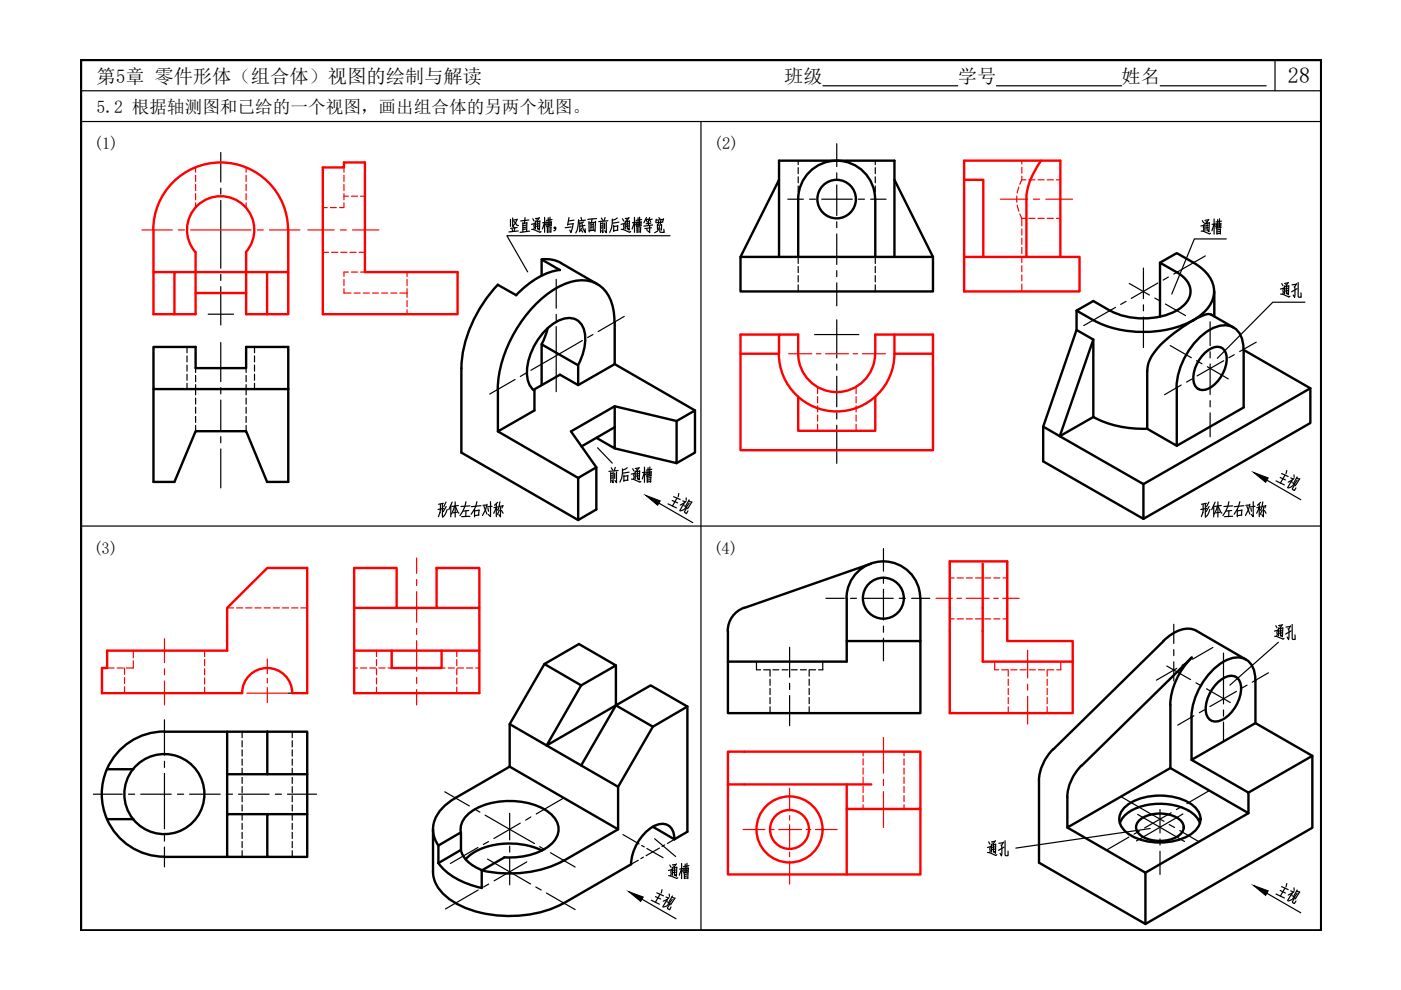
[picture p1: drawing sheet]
<svg xmlns="http://www.w3.org/2000/svg" width="297mm" height="210mm" viewBox="0 0 297 210" stroke-linecap="round" stroke-linejoin="round" font-family="sans-serif">
<defs><g id="words">
<text font-size="8.4" x="269.5" y="193">主视</text>
<g font-size="7.9">
<text x="269.5" y="105.1">主视</text>
<text x="140.8" y="110.1">主视</text>
<text x="137.2" y="194">主视</text>
</g>
<g font-size="7.1">
<text x="128.1" y="103.7">前后通槽</text>
<text x="140.8" y="187.7">通槽</text>
</g>
<g font-size="6.6">
<text x="106.9" y="50.4">竖直通槽，与底面前后通槽等宽</text>
<text x="253.6" y="50.8">通槽</text>
<text x="270.6" y="64.2">通孔</text>
<text x="92.1" y="110.8">形体左右对称</text>
<text x="253.6" y="110.8">形体左右对称</text>
<text x="269.2" y="136.9">通孔</text>
<text x="208.5" y="182.7">通孔</text>
</g>
<text font-size="4.7" x="273.1" y="17.6">28</text>
<g font-size="4.1">
<text x="20.5" y="17.6">第5章 零件形体（组合体）视图的绘制与解读</text>
<text x="166.3" y="17.6">班级</text>
<text x="203.1" y="17.6">学号</text>
<text x="237.8" y="17.6">姓名</text>
</g>
<text font-size="3.7" x="20.5" y="23.9">5.2 根据轴测图和已给的一个视图，画出组合体的另两个视图。</text>
<g font-size="3.5">
<text x="19.9" y="31.7">(1)</text>
<text x="151.4" y="31.7">(2)</text>
<text x="19.8" y="117.4">(3)</text>
<text x="151.2" y="117.4">(4)</text>
</g>
</g></defs>
<!-- layer: 0 -->
<path d="M17.2 12.7h262.9v184.6h-262.9z" fill="none" stroke="#000" stroke-width=".51"/>
<g fill="none" stroke="#000" stroke-width=".25">
<path d="M17.2 19.2h262.9M174.5 18.2h28.6M211.3 18.2h26.5M246 18.2h22.5M270.3 12.7v6.5M17.2 25.8h262.9M148.6 25.8v171.5M142.1 50h-34.6l4.4 7.6M260 50.7h-6.8l-4.8 11.6M44.1 66.6h5.4M172.7 70.9h9.4M276.7 64.1h-6.8l-11.8 11.9"/>
<path d="M126.7 94.9l3.1 3.3M17.2 111.5h262.9M271 136.2l-10.2 9.1M65.1 142.9v4.1h-4M191.1 159.4h4v4M201.4 147.1v4.1h4.1M138.8 177.8l4.4 3.8M241.2 172.7l9.9 5.7M243.9 175.7l-28.5 4.1M250.8 172.6l-9.9 5.7"/>
</g>
<path d="M136.9 105l3.1 1.2-.6 .9zM265.8 100.1l3.1 1.2-.6 1zM133.3 189l3.1 1.2-.6 .9zM265.8 187.7l3.1 1.2-.6 1z" fill="#000" stroke="#000" stroke-width=".21"/>
<g fill="none" stroke="#000" stroke-width=".51">
<path d="M165.2 38.1v-4h24.4v20.4M189.6 38.1l8.2 16.4v7.3h-40.8v-7.3h40.8M114.8 55h1.9l1.7 .5 8.3 4.8M118.7 57.2a15.9 15.9 0 0 0-9.3 5.4M118.7 57.3l-3.9-2.3v3.4M157 54.5l8.2-16.4v16.4M169.2 42.2v12.3M169.2 42.2a8.1 8.1 0 0 1 8.2-8.1 8.1 8.1 0 0 1 8.1 8.1M185.6 42.2v12.3M245.9 55.7l3.6-2 3.6 2M253 55.7a7.6 7.6 0 0 1 4.4 6.1 6.8 6.8 0 0 1-3.2 5.3 22.9 22.9 0 0 1-18.5 2.4l-2.7-1-1.2-.6M97.8 78.1v17.9l24.8 14.3 3.8-2.3v-8.9l-5.3-7.6 9.2-5.4 13.2 3.2v8.9l-13.2-3.1"/>
<path d="M109.5 62.6l-3.9-2.3a27.6 27.6 0 0 0-7.8 17.8M116.1 69.6l-.5 1.7-.8 1.7M122.6 77.5a9.9 9.9 0 0 0 1-8.1 3.5 3.5 0 0 0-5.3-1.4 13.2 13.2 0 0 0-6.5 12.1 4 4 0 0 0 1.5 2.7M130.3 68.3a9.2 9.2 0 0 0-3.2-7.8 7.6 7.6 0 0 0-7.8-.1 25.3 25.3 0 0 0-11.7 12.9 23.5 23.5 0 0 0-2.1 9.3M130.3 68.3v8.9l-7.7 4.4M130.3 77.2l17 9.8M228.2 70l3.6 2-7.1 20.5-3.5-2M228.2 65.9v4.1l-7 20.5v7.3l21.2 12.2M231.8 72v16.4M245.9 67.2v-11.5l3.6 2a4.5 4.5 0 0 1 2.7 5.3 7.3 7.3 0 0 1-4.8 3.8 16.2 16.2 0 0 1-12.1-.9l-3.5-2.1-3.6 2.1 3.6 2M255.2 75.1a3.4 3.4 0 0 1 3.8-1.3 3.4 3.4 0 0 1 .8 3.9 6.7 6.7 0 0 1-4.6 5 2.11 2.11 0 0 1-2.2-2.5 7.9 7.9 0 0 1 2.2-5.1zM257.5 61.8v5.3"/>
<path d="M261.6 69.5l-5.1-2.9a8.6 8.6 0 0 0-4.2 1.7 24.9 24.9 0 0 0-8.3 7.5l-.5 1.2-.3 1.6v12.3l6.3 3.6v-12.3M263.6 74.1a4.6 4.6 0 0 0-3.2-5.1 7.3 7.3 0 0 0-5.8 2.3 15.8 15.8 0 0 0-5.1 10.9M263.7 74.2l14.1 8.1-35.4 20.3-17.7-10.1 7.1-4.1M263.7 74.1v12.3l-14.2 8.1M32.5 82.5v19.7h4.5l4.5-10.8h10.7l4.4 10.8h4.5v-28.6h-8.9v4.4h-10.7v-4.4h-9v8.9h28.6M105.6 82.5v9l7.7-4.5v-4.2M105.6 91.5l17 9.8M114.8 81.6v-8.6l7.8 4.5v4.1l-3.9-2.2-5.6 3.3M126.4 99.1l-3.8 2.2v9M130.3 90.6v4.5l-3.9-2.3M130.3 86.1v4.5M130.3 90.6l-7 4"/>
<path d="M143.5 89.3l3.8-2.3v9l-3.8 2.2M231.8 88.4a22 22 0 0 0 11.4 2.5M277.8 82.3v7.4l-35.4 20.3v-7.4M184.7 119.5l-26.9 9.4M154.3 133.8v6.5M157.8 128.8a5.2 5.2 0 0 0-3.5 5M179.5 126.8a7.8 7.8 0 0 1 7.8-7.8 7.8 7.8 0 0 1 7.8 7.8M179.5 126.9v13.4h-25.2v10.9h40.8v-15.3h-15.6M195.1 126.9v9M246.7 136l-23.4 22.9M252.7 139.4a15.3 15.3 0 0 0-4.6 10M252.7 139.4l-23.4 22.9"/>
<path d="M253.6 133.7a5 5 0 0 0-5.3 .9l-1.7 1.3M253.7 133.8l10.5 6.1M34.8 155.1a13.3 13.3 0 0 0-13.2 13.3 13.3 13.3 0 0 0 13.2 13.2M34.9 155.1h21.8v9.1h8.4v-9.1h-8.4M48.2 155.1v9.1h8.5M108.1 153.5l15.1 8.8M115.4 140.8l7.8 4.5 7.4-4.2-7.8-4.5-7.4 4.2-7.3 12.7v9l-11.6 6.7M130.6 149.5l-7.4 12.8 7.8 4.5 7.4-12.7M130.6 141.1v8.4l7.4-4.2 7.7 4.5-7.3 4.3-7.8-4.6-14.7 8.6 7.3-12.8M145.7 149.8v26.5l-2.7 1.7M223.3 158.8a10.1 10.1 0 0 0-3 6.7M248.1 149.5v13.3l-21.8 12.7v-6.5a9.8 9.8 0 0 1 3-6.7"/>
<path d="M257.8 145.1a4.3 4.3 0 0 1 3.7-1.8 2.55 2.55 0 0 1 1.6 3 7.9 7.9 0 0 1-4.7 6.6 2.12 2.12 0 0 1-2.8-2.2 7.9 7.9 0 0 1 2.2-5.6zM266.2 144.2a4.3 4.3 0 0 0-3.1-4.8 7 7 0 0 0-5.5 2.2 15.1 15.1 0 0 0-5 10.4v9.1l13.6-7.8v-9.1M266.2 153.3l12 7v15.2l-35.3 20.4M22.7 163.1h5.6M22.7 173.7h5.6M48.2 164.2v8.4M56.7 172.6h-8.5v9.1h8.5M56.7 172.6h8.4v9.1h-8.4zM65.1 164.2v8.4M91.8 175.8v9.1M92.9 179.3l4.8-2.8v3.7l-4.8 2.8zM96.6 169.2a8.2 8.2 0 0 0-4.8 6.5 6 6 0 0 0 1.1 3.5"/>
<path d="M97.7 176.5a4.6 4.6 0 0 1 2.7-4.8 15.9 15.9 0 0 1 15.9 .4 4.2 4.2 0 0 1-.1 7.5 14.6 14.6 0 0 1-9.3 2.2M108.1 162.5l22.9 13.3v-9M131 175.8l-11.5 6.7M138.4 175.3l4.6 2.7M143 177.9a2.75 2.75 0 0 0-3-3.2 8.6 8.6 0 0 0-5.7 5.8l-.5 2.8-14.3 8.2M220.3 165.5v17.4l22.6 13v-10.9l-16.6-9.5M237.4 174.5a6.5 6.5 0 0 1 4.9-3.6 12.8 12.8 0 0 1 10.8 1.8l.8 .9 .5 .9M238.7 170.9a12.7 12.7 0 0 1 14.4 0 3.3 3.3 0 0 1 0 5.5 12.7 12.7 0 0 1-14.4 0 3.3 3.3 0 0 1 0-5.5zM241.7 173.8a7.5 7.5 0 0 1 8.4 0 2.07 2.07 0 0 1 .9 2 2.07 2.07 0 0 1-1.5 1.6 7.7 7.7 0 0 1-7.8-.4 1.95 1.95 0 0 1 0-3.2zM252.6 161.1l12.1 6.9v4.4l-16.6-9.6M264.7 172.4l-21.8 12.6M278.2 160.3l-13.5 7.7"/>
<path d="M34.9 181.7h13.3M91.8 184.8a8.1 8.1 0 0 0 4.7 6.6 25.4 25.4 0 0 0 23 .1M92.9 183a15 15 0 0 0 9.2 5.3M97.7 180.2a6.6 6.6 0 0 0 4.5 4.3M106.9 181.8l-4.8 2.8v3.7M114.9 180.3a16.1 16.1 0 0 0-15 .8l-1.2 1.1M119.5 182.4a25.3 25.3 0 0 1-17.4 2.1"/>
<circle cx="177.4" cy="42.2" r="4.1"/>
<circle cx="187.3" cy="126.8" r="4.3"/>
<circle cx="34.8" cy="168.4" r="8.5"/>
</g>
<g fill="none" stroke="#000" stroke-width=".25">
<path d="M169.2 34.1v.8M169.2 35.5v1.3M169.2 37.5v1.3M169.2 39.4v1.3M185.6 34.1v.8M185.6 35.5v1.3M185.6 37.5v1.3M185.6 39.4v1.3M169.2 41.4v.8M169.2 54.5v1.4M169.2 56.5v1.3M169.2 58.4v1.4"/>
<path d="M185.6 41.4v.8M185.6 54.5v1.4M185.6 56.5v1.3M185.6 58.4v1.4M39.7 73.6v1.2M39.7 75.5v1.2M39.7 77.4v1.3M39.7 79.4v1.2M41.5 78v1M41.5 79.6v1.3M52.2 78v1M52.2 79.6v1.3"/>
<path d="M54 73.6v1.2M54 75.5v1.2M54 77.4v1.3M54 79.4v1.2M169.2 60.4v1.4M185.6 60.4v1.4M39.7 81.3v1.2M41.5 81.6v2.1M41.5 84.4v1.3M41.5 86.3v1.3M41.5 88.3v1.3M41.5 90.2v1.2"/>
<path d="M52.2 81.6v2.1M52.2 84.4v1.3M52.2 86.3v1.3M52.2 88.3v1.3M52.2 90.2v1.2M54 81.3v1.2M51.3 155.1v1.3M51.3 157v1.4M51.3 159v1.3M62 155.1v1.3M62 157v1.4M62 159v1.3"/>
<path d="M160.4 140.3v1.7h.9M161.9 142h1.3M163.3 142v1.4M163.3 144v1.3M163.3 146v1.3M163.3 147.9v1.3M163.3 149.8v1.4M163.9 142h1.2M165.8 142h1.3M167.8 142h1.2M169.7 142h1.3M171.6 142v1.4"/>
<path d="M171.6 144v1.3M171.6 146v1.3M171.6 147.9v1.3M171.6 149.8v1.4M171.6 142h1.3M174.4 140.3v1.7h-.8M51.3 160.9v1.3M51.3 162.9v1.3M51.3 164.8v1.3M51.3 166.8v1.2M51.3 168.7v1.3M51.3 170.7v1.2"/>
<path d="M51.3 172.6v1.3M51.3 174.6v1.2M51.3 176.5v1.3M51.3 178.4v1.3M62 160.9v1.3M62 162.9v1.3M62 164.8v1.3M62 166.8v1.2M62 168.7v1.3M62 170.7v1.2M62 172.6v1.3M62 174.6v1.2"/>
<path d="M62 176.5v1.3M62 178.4v1.3M51.3 180.4v1.3M62 180.4v1.3"/>
</g>
<g fill="none" stroke="#000" stroke-width=".25">
<path d="M46.8 32.3v6.3M46.8 39.9v1.3M177.4 30.5v4.8M177.4 36.6v1.3M177.4 39.2v6.5M46.8 42.5v14.4M46.8 58.2v1.3M117.9 59.2v6.1M167 42.2h3.3M171.6 42.2h1.3M174.2 42.2h6.5M177.4 47v1.3"/>
<path d="M177.4 49.6v6.5M177.4 57.4v1.3M177.4 60v4.8M182 42.2h1.3M184.6 42.2h3.3M242.4 56.8v6.5M247.7 58.7l-1.1 .7M255.6 54.3l-6.7 3.8M46.8 60.8v8.1M46.8 72.6v8.3M111.4 79.1l-1.1 .7M117.9 69.2v13.8"/>
<path d="M117.9 66.7v1.3M123.5 72.2l-10.9 6.3M125.7 70.9l-1.1 .7M132.4 67.1l-5.6 3.2M177.4 67.8v8.1M177.4 77.2v1.3M177.4 79.8v6.5M236.5 65.2l-6.7 3.8M238.7 63.9l-1.1 .6M239.4 60.1l4.3 2.5M242.4 64.6v1.3M242.4 67.2v6.5"/>
<path d="M244.8 63.2l1.1 .6M245.5 60l-5.7 3.3M247.1 64.5l4.3 2.4M248.1 73.3l4.5 2.5M253.7 76.5l1.1 .6M256 77.8l4.4 2.5M256.6 68.2v5.1M256.6 74.6v1.3M256.6 77.2v6.4M259.4 76.5l-5.6 3.2M261.7 75.2l-1.2 .6M266.3 72.5l-3.5 2"/>
<path d="M46.8 82.2v1.3M46.8 84.8v6.5M46.8 92.6v1.3M46.8 95.2v8.2M109.2 80.5l-5.4 3.1M177.4 87.6v1.2M177.4 90.2v8M250.4 81.6l-3.5 2.1M252.7 80.4l-1.1 .6M256.6 84.9v1.4M256.6 87.5v5.1M187.3 116.3v4.8"/>
<path d="M167.4 137.2v6.4M175.1 126.9h3.9M180.3 126.9h1.3M182.9 126.9h6.5M187.3 122.4v1.3M187.3 125v6.5M187.3 132.7v1.4M187.3 135.3v4.8M190.7 126.9h1.3M193.3 126.9h3.8M248.9 132.4v4M248.9 137.7v1.3"/>
<path d="M257.2 137.3l-4.4 2.5M259.4 138.5v10.8M34.9 152.6v7.5M167.4 144.9v1.3M167.4 147.5v6.4M247.4 141.2l5 2.9M248.9 140.3v4.1M249.5 141.7l-4.3 2.5M251.7 140.4l-1.1 .7M253.1 151.8l-3.4 1.9M253.6 144.8l1.1 .6M255.4 150.5l-1.1 .6"/>
<path d="M255.8 146l5 3M259.4 150.5v1.3M259.4 153.1v4.1M262.2 146.6l-5.7 3.2M264.4 145.3l-1.1 .6M268.9 142.6l-3.4 2M19.8 168.4h6.1M27.2 168.4h1.4M29.8 168.4h6.5M34.9 164v11.7M34.9 161.4v1.3M34.9 177v1.3"/>
<path d="M34.9 179.6v4.2M37.6 168.4h1.3M40.2 168.4h6.5M48 168.4h1.3M50.6 168.4h6.5M58.4 168.4h1.3M60.9 168.4h6.2M94.3 167.9l5.2 3M100.6 171.5l1.2 .7M101.3 179.7l-5.8 3.4M102.9 172.8l10.4 6M103.6 178.4l-1.1 .7"/>
<path d="M108.1 172.5v5.6M108.1 179.4v1.3M110.3 174.5l-5.6 3.3M112.6 173.2l-1.2 .7M114.4 179.5l1.2 .7M119.5 169.2l-5.8 3.4M132.1 176.9l3.4 2M136 179.3l.6 .3M137.1 179.9l3.5 1.9M139.8 179.8l-2.8 1.6M140.9 179.1l-.5 .4M143 178l-1.5 .8"/>
<path d="M237.6 168.9l9.2 5.2M239.3 177.5l-4.7 2.7M241.6 176.2l-1.2 .7M245.9 171.6v5M245.9 177.9v1.3M247.9 174.8l1.1 .7M248.3 172.3l-5.6 3.2M250.1 176.1l4.1 2.4M250.6 171l-1.2 .6M256.4 167.6l-4.7 2.8M101.4 188.7l-7 4M103.4 182.1l9.1 5.3"/>
<path d="M103.6 187.4l-1.1 .7M108.1 182v5.6M111.7 182.7l-6.9 4.1M113.6 188.1l1.2 .6M115.9 189.3l6 3.6M116.7 180.8l5.2 3M135.3 182.4l-1.5 .8M136.4 181.7l-.5 .4M245.9 180.5v4.9"/>
</g>
<g fill="none" stroke="#f00" stroke-width=".51">
<path d="M68.4 35.5h4.5v-1.1h4.5v23.3h19.6v8.9h-28.6zM204.4 38.1h4.1v16.4M220.7 34.1l-.6 .9a14.7 14.7 0 0 0-2.5 7.2v12.3M32.5 48.7a14.3 14.3 0 0 1 14.3-14.3 14.3 14.3 0 0 1 14.3 14.3M32.5 48.8v8.9M37 57.7h-4.5v8.9h4.5v-8.9h4.5M41.4 53.5a7.1 7.1 0 0 1 .4-9.9 7.1 7.1 0 0 1 9.9 0 7.1 7.1 0 0 1 .4 9.9M41.5 57.7v8.9h-4.5M41.5 53.5v4.2M52.2 53.5v13.1h4.4v-8.9h-15.1M56.6 57.7h4.5v8.9h-4.5M61.1 48.8v8.9"/>
<path d="M204.4 54.5h24.5v7.3h-24.5v-27.7h20.4v20.4M41.5 62.1h10.7M165.1 75a12.3 12.3 0 0 0 12.3 12.2 12.3 12.3 0 0 0 12.2-12.2M165.2 70.9h-8.2v24.5h40.8v-20.4M185.5 75a8.1 8.1 0 0 1-8.1 8.1 8.1 8.1 0 0 1-8.2-8.1v-4.1h-4v4.1h-8.2M185.6 75v-4.1h4v4.1M189.6 70.9h8.2v4.1h-8.2M169.2 84.1v7.2h16.4v-7.2M208.4 119.5v20.8h19v10.9h-26v-32.2h12.2v16.9h13.8v4.4M75.1 128.9h9v-8.5h-9v26.6h26.5v-9h-8M75.1 138h7.9M83 138h10.6v3.6h-10.6z"/>
<path d="M84.1 128.9h8.5M92.6 120.4h9v8.5h-9zM101.6 128.9v9.1M51.3 147h-29.7v-5.4h1.1v-3.6h25.5v-9.1l8.5-8.5h8.4v26.6h-3.1M51.3 146.9a5.3 5.3 0 0 1 5.3-5.3 5.3 5.3 0 0 1 5.4 5.3M154.3 166.3v19.1h25.2M179.5 171.5v13.9h15.6v-13.9M179.5 166.3v5.2h15.6v-12.1h-40.8v6.9h30.4"/>
<circle cx="167.4" cy="175.9" r="7"/>
<circle cx="167.4" cy="175.9" r="4.1"/>
</g>
<g fill="none" stroke="#f00" stroke-width=".25">
<path d="M41.5 35.5v1M41.5 37.2v1.3M41.5 39.1v1.3M52.2 35.5v1M52.2 37.2v1.3M52.2 39.1v1.3M72.9 35.5v1M72.9 37.2v1.3M72.9 39.1v1.3M216 39.7l-.3 1.2M216.6 38.1l-.4 1M216.6 38.1h.9"/>
<path d="M216.6 34.1v.7M216.6 35.5v1.2M216.6 37.4v.7M218.1 38.1h1.3M220.1 38.1h1.3M222 38.1h1.3M224 38.1h.8M30.1 48.8h6.4M37.8 48.8h1.3M40.4 48.8h12.8M41.5 41v1.4M41.5 43v1"/>
<path d="M52.2 41v1.4M52.2 43v1M54.6 48.8h1.2M57.1 48.8h6.5M65.3 48.8h5.6M68.4 53.5h1.3M68.4 44h1M70 44h1.3M70.3 53.5h1.3M72.2 48.8h1.2M72.2 53.5h1.4M72.9 43v1h-.9"/>
<path d="M72.9 41v1.4M72.9 59.3v1.3M72.9 41.6h1M73.9 57.7h-1v.9M74.2 53.5h1.3M74.5 57.7h1.3M74.5 41.6h1.3M74.7 48.8h5.6M76.1 53.5h1.3M76.4 57.7h1M76.4 41.6h1M86.3 57.7v.9"/>
<path d="M86.3 59.3v1.3M212.1 42.2h5.7M215.6 41.6v1.3M215.7 43.5l.3 1.3M216.2 45.4l.4 .9M216.6 46.3h.9M216.6 46.3v1.6M216.6 48.5v1.4M216.6 50.5v1.3M216.6 52.4v1.3M216.6 54.4v1.3M216.6 56.3v1.3"/>
<path d="M216.6 58.3v1.2M218.1 46.3h1.3M219.1 42.2h1.3M220.1 46.3h1.3M221.7 42.2h5.7M222 46.3h1.3M224 46.3h.8M72.9 61.2v.9h1.5M75.1 62.1h1.3M77 62.1h1.3M79 62.1h1.2M80.9 62.1h1.3"/>
<path d="M82.9 62.1h1.2M84.8 62.1h1.5M86.3 61.2v1.9M86.3 63.7v1.3M86.3 65.7v.9M167.2 75h4.9M173.1 75h1M175 75h4.9M180.9 75h.9M182.8 75h4.9M216.6 60.2v1.6M173.3 82.1v1.4"/>
<path d="M173.3 84.1v1.3M173.3 86v1.4M173.3 88v1.3M173.3 89.9v1.4M181.5 82.1v1.4M181.5 84.1v1.3M181.5 86v1.4M181.5 88v1.3M181.5 89.9v1.4M88.3 118.3v3.3M28.3 138v1.5M34.9 135.4v5.1"/>
<path d="M43.4 138v1.2M43.4 139.9v1.2M48.2 128.9h1.3M50.2 128.9h1.3M52.1 128.9h1.3M54 128.9h1.4M56 128.9h1.3M56.7 139.7v3.2M57.9 128.9h1.4M59.9 128.9h1.3M61.8 128.9h1.3M63.8 128.9h1.3"/>
<path d="M79.8 138v1.2M79.8 139.9v1.2M88.3 122.9v1.2M88.3 125.5v6.4M88.3 133.3v1.2M88.3 135.8v6.5M96.8 138v1.2M96.8 139.9v1.2M198.4 126.9h3.5M201.4 122.5h.9M201.4 131.2h.9M202.9 126.9h1"/>
<path d="M202.9 122.5h1.3M202.9 131.2h1.3M204.8 126.9h4.9M204.9 122.5h1.2M204.9 131.2h1.2M206.8 122.5h1.3M206.8 131.2h1.3M208.8 122.5h1.2M208.8 131.2h1.2M210.7 126.9h1M210.7 122.5h1.3M210.7 131.2h1.3"/>
<path d="M212.6 126.9h3.5M212.7 122.5h.9M212.7 131.2h.9M217.9 137.9v5.8M22.7 141.6h1.5M24.8 141.6h1.3M26.4 141.6v1.4M26.4 143.7v1.2M26.4 145.6v1.4M28.3 140.1v1.5h-1.5M34.9 141.8v1.3M34.9 144.4v5.1"/>
<path d="M43.4 141.8v1.3M43.4 143.7v1.3M43.4 145.7v1.3M52.4 147h8.5M56.7 143.8v1M56.7 145.8v3.2M75.1 141.6h.7M76.4 141.6h1.4M78.4 141.6h1.3M79.8 141.8v1.3M79.8 143.7v1.3M79.8 145.7v1.3"/>
<path d="M80.3 141.6h1.3M82.3 141.6h.7M88.3 143.6v1.3M88.3 146.2v3.3M93.6 141.6h.8M95 141.6h1.3M96.8 141.8v1.3M96.8 143.7v1.3M96.8 145.7v1.3M97 141.6h1.3M98.9 141.6h1.3M100.9 141.6h.7"/>
<path d="M183 159.4v.9M187.3 156.4v7.5M191.7 159.4v.9M210.9 140.3v1.7h.8M212.4 142h1.3M213.8 142v1.4M213.8 144v1.3M213.8 146v1.3M213.8 147.9v1.3M213.8 149.8v1.4M214.3 142h1.3M216.3 142h1.3"/>
<path d="M217.9 145.1v1.2M217.9 147.6v5.9M218.2 142h1.3M220.2 142h1.3M222 142v1.4M222 144v1.3M222 146v1.3M222 147.9v1.3M222 149.8v1.4M222.1 142h1.3M224.9 140.3v1.7h-.8M157.6 175.9h4.6"/>
<path d="M163.1 175.9h1M165.1 175.9h4.9M167.4 167.1v4.8M167.4 172.9v1M167.4 174.9v4.8M170.9 175.9h1M172.9 175.9h4.6M183 160.9v1.3M183 162.8v1.4M183 164.8v1.3M183 166.7v1.3M183 168.7v1.3"/>
<path d="M183 170.6v.9M187.3 165.3v1.3M187.3 167.8v7.7M191.7 160.9v1.3M191.7 162.8v1.4M191.7 164.8v1.3M191.7 166.7v1.3M191.7 168.7v1.3M191.7 170.6v.9M167.4 180.7v.9M167.4 182.6v4.8"/>
</g>
<use href="#words"/>
</svg>
